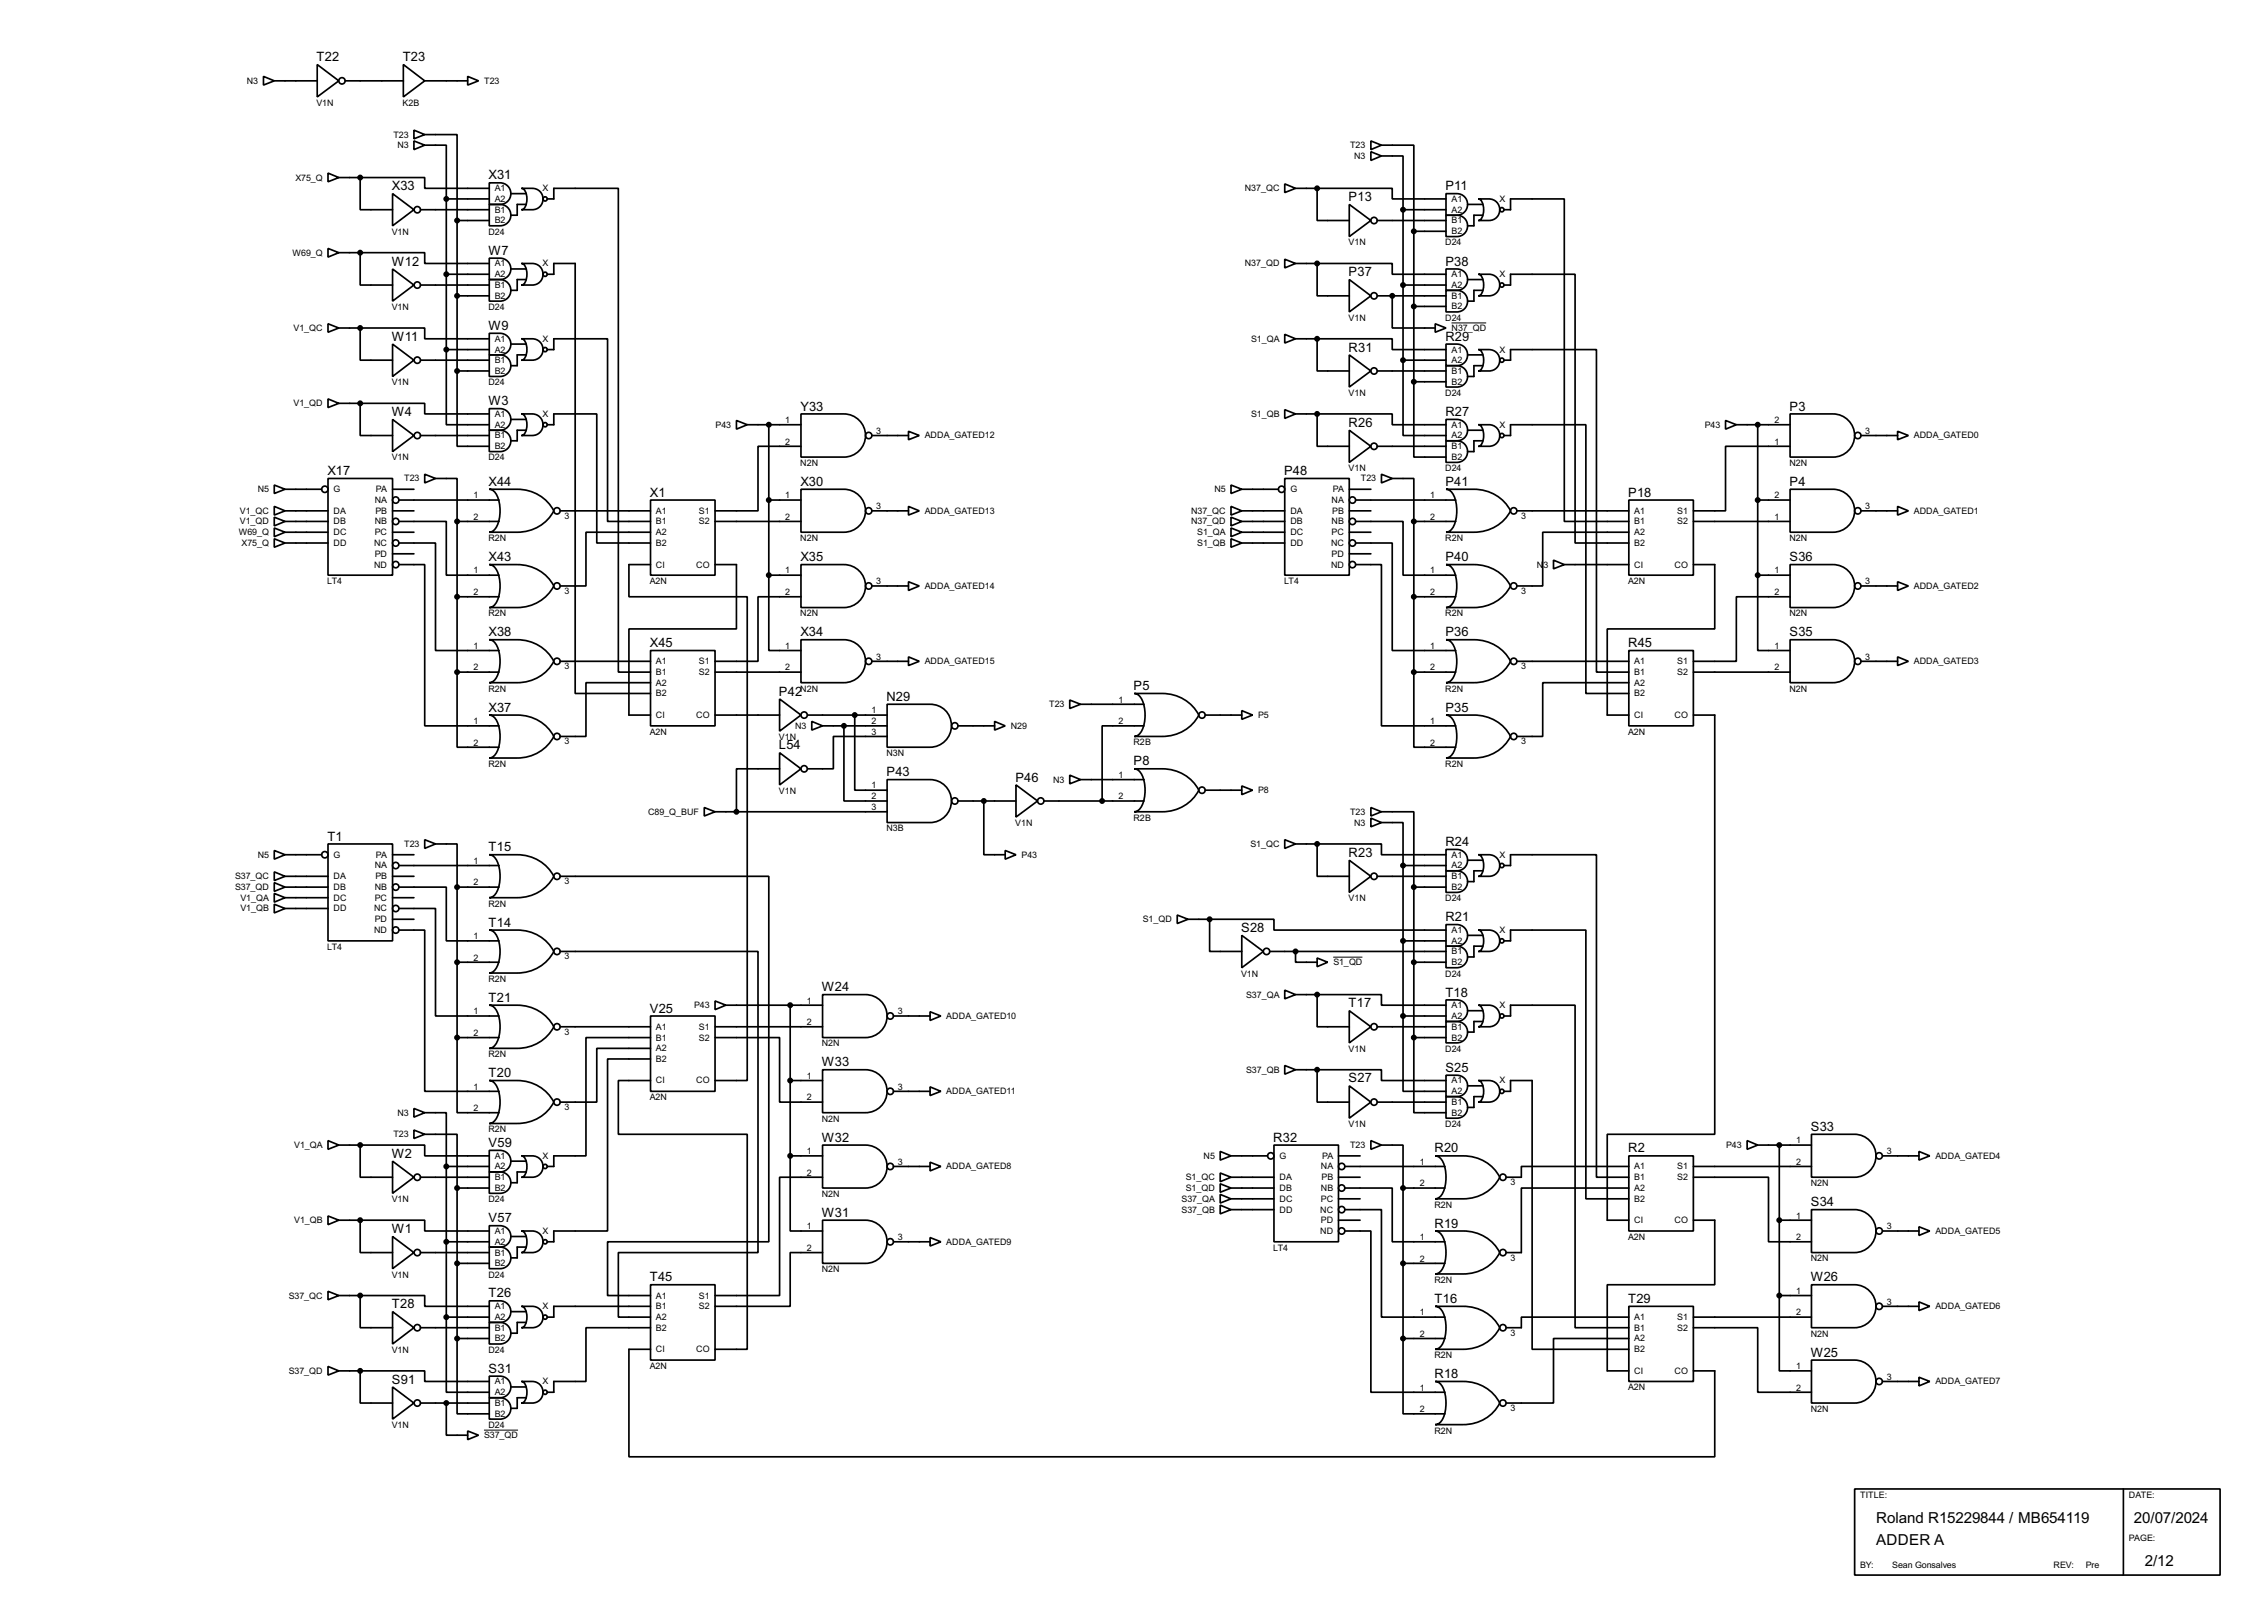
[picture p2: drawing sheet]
<svg xmlns="http://www.w3.org/2000/svg" width="536mm" height="383mm" viewBox="0 0 536 383" stroke-linecap="round" stroke-linejoin="round" font-family="sans-serif">
<defs><g id="words">
<g font-size="4">
<text x="443.3" y="360">Roland R15229844 / MB654119</text>
<text x="504.2" y="360">20/07/2024</text>
<text x="443.3" y="365.1">ADDER A</text>
<text x="506.8" y="370.1">2/12</text>
</g>
<g font-size="3.4">
<text x="74.8" y="14.5">T22</text>
<text x="95.2" y="14.5">T23</text>
<text x="92.6" y="45">X33</text>
<text x="115.5" y="42.4">X31</text>
<text x="318.7" y="47.5">P13</text>
<text x="341.5" y="45">P11</text>
<text x="92.6" y="62.8">W12</text>
<text x="115.5" y="60.2">W7</text>
<text x="318.7" y="65.3">P37</text>
<text x="341.5" y="62.8">P38</text>
<text x="115.5" y="78">W9</text>
<text x="92.6" y="80.5">W11</text>
<text x="318.7" y="83.1">R31</text>
<text x="341.5" y="80.5">R29</text>
<text x="115.5" y="95.8">W3</text>
<text x="92.6" y="98.3">W4</text>
<text x="189.1" y="97">Y33</text>
<text x="318.7" y="100.9">R26</text>
<text x="341.5" y="98.3">R27</text>
<text x="422.8" y="97">P3</text>
<text x="77.4" y="112.2">X17</text>
<text x="303.4" y="112.2">P48</text>
<text x="115.5" y="114.8">X44</text>
<text x="153.6" y="117.4">X1</text>
<text x="189.1" y="114.8">X30</text>
<text x="341.5" y="114.8">P41</text>
<text x="384.7" y="117.4">P18</text>
<text x="422.8" y="114.8">P4</text>
<text x="115.5" y="132.6">X43</text>
<text x="189.1" y="132.6">X35</text>
<text x="341.5" y="132.6">P40</text>
<text x="422.8" y="132.6">S36</text>
<text x="115.5" y="150.3">X38</text>
<text x="153.6" y="152.9">X45</text>
<text x="189.1" y="150.3">X34</text>
<text x="341.5" y="150.3">P36</text>
<text x="384.7" y="152.9">R45</text>
<text x="422.8" y="150.3">S35</text>
<text x="184.1" y="164.4">P42</text>
<text x="209.5" y="165.6">N29</text>
<text x="267.9" y="163">P5</text>
<text x="115.5" y="168.2">X37</text>
<text x="341.5" y="168.2">P35</text>
<text x="184.1" y="177.1">L54</text>
<text x="209.5" y="183.4">P43</text>
<text x="239.9" y="184.7">P46</text>
<text x="267.9" y="180.9">P8</text>
<text x="77.4" y="198.6">T1</text>
<text x="115.5" y="201.2">T15</text>
<text x="318.7" y="202.5">R23</text>
<text x="341.5" y="199.9">R24</text>
<text x="115.5" y="219">T14</text>
<text x="293.3" y="220.2">S28</text>
<text x="341.5" y="217.7">R21</text>
<text x="115.5" y="236.7">T21</text>
<text x="153.6" y="239.3">V25</text>
<text x="194.2" y="234.2">W24</text>
<text x="318.7" y="238">T17</text>
<text x="341.5" y="235.5">T18</text>
<text x="194.2" y="252">W33</text>
<text x="115.5" y="254.5">T20</text>
<text x="318.7" y="255.8">S27</text>
<text x="341.5" y="253.3">S25</text>
<text x="194.2" y="269.8">W32</text>
<text x="300.9" y="269.8">R32</text>
<text x="427.9" y="267.2">S33</text>
<text x="92.6" y="273.6">W2</text>
<text x="115.5" y="271">V59</text>
<text x="339" y="272.3">R20</text>
<text x="384.7" y="272.3">R2</text>
<text x="194.2" y="287.5">W31</text>
<text x="427.9" y="285">S34</text>
<text x="92.6" y="291.4">W1</text>
<text x="115.5" y="288.8">V57</text>
<text x="339" y="290.1">R19</text>
<text x="153.6" y="302.8">T45</text>
<text x="427.9" y="302.8">W26</text>
<text x="92.6" y="309.1">T28</text>
<text x="115.5" y="306.6">T26</text>
<text x="339" y="307.9">T16</text>
<text x="384.7" y="307.9">T29</text>
<text x="427.9" y="320.6">W25</text>
<text x="92.6" y="326.9">S91</text>
<text x="115.5" y="324.4">S31</text>
<text x="339" y="325.6">R18</text>
</g>
<g font-size="2.4">
<text x="58.3" y="19.8">N3</text>
<text x="114.4" y="19.8">T23</text>
<text x="74.8" y="25">V1N</text>
<text x="95.1" y="25">K2B</text>
<text x="92.9" y="32.5">T23</text>
<text x="93.9" y="35">N3</text>
<text x="319" y="35">T23</text>
<text x="319.9" y="37.5">N3</text>
<text x="69.8" y="42.7">X75_Q</text>
<text x="116.9" y="45.2">A1</text>
<text x="116.9" y="47.7">A2</text>
<text x="128.2" y="45.2">X</text>
<text x="294.1" y="45.2">N37_QC</text>
<text x="343" y="47.7">A1</text>
<text x="354.3" y="47.7">X</text>
<text x="116.9" y="50.2">B1</text>
<text x="116.9" y="52.8">B2</text>
<text x="343" y="52.8">B1</text>
<text x="343" y="50.2">A2</text>
<text x="92.6" y="55.4">V1N</text>
<text x="115.4" y="55.4">D24</text>
<text x="318.6" y="58">V1N</text>
<text x="341.5" y="58">D24</text>
<text x="343" y="55.4">B2</text>
<text x="69.1" y="60.4">W69_Q</text>
<text x="116.9" y="62.9">A1</text>
<text x="116.9" y="65.5">A2</text>
<text x="128.2" y="62.9">X</text>
<text x="294.1" y="62.9">N37_QD</text>
<text x="343" y="65.5">A1</text>
<text x="354.3" y="65.5">X</text>
<text x="116.9" y="68.1">B1</text>
<text x="116.9" y="70.6">B2</text>
<text x="343" y="70.6">B1</text>
<text x="343" y="68.1">A2</text>
<text x="92.6" y="73.3">V1N</text>
<text x="115.4" y="73.3">D24</text>
<text x="318.6" y="75.8">V1N</text>
<text x="341.5" y="75.8">D24</text>
<text x="343" y="73.1">B2</text>
<text x="69.4" y="78.2">V1_QC</text>
<text x="116.9" y="80.8">A1</text>
<text x="116.9" y="83.3">A2</text>
<text x="128.2" y="80.8">X</text>
<text x="295.6" y="80.8">S1_QA</text>
<text x="343" y="83.3">A1</text>
<text x="343" y="78.2">N37_QD</text>
<text x="354.3" y="83.3">X</text>
<text x="116.9" y="85.8">B1</text>
<text x="116.9" y="88.4">B2</text>
<text x="343" y="88.4">B1</text>
<text x="343" y="85.8">A2</text>
<text x="69.4" y="96">V1_QD</text>
<text x="92.6" y="91">V1N</text>
<text x="115.4" y="91">D24</text>
<text x="318.6" y="93.6">V1N</text>
<text x="341.5" y="93.6">D24</text>
<text x="343" y="90.9">B2</text>
<text x="116.9" y="98.5">A1</text>
<text x="116.9" y="101">A2</text>
<text x="128.2" y="98.5">X</text>
<text x="169.1" y="101">P43</text>
<text x="185.6" y="100">1</text>
<text x="295.6" y="98.5">S1_QB</text>
<text x="343" y="101">A1</text>
<text x="354.3" y="101">X</text>
<text x="402.8" y="101">P43</text>
<text x="419.3" y="100">2</text>
<text x="116.9" y="103.6">B1</text>
<text x="116.9" y="106.2">B2</text>
<text x="185.6" y="105.1">2</text>
<text x="207.1" y="102.5">3</text>
<text x="218.5" y="103.6">ADDA_GATED12</text>
<text x="343" y="106.2">B1</text>
<text x="343" y="103.6">A2</text>
<text x="419.3" y="105.1">1</text>
<text x="440.7" y="102.5">3</text>
<text x="452.2" y="103.6">ADDA_GATED0</text>
<text x="92.6" y="108.8">V1N</text>
<text x="95.5" y="113.7">T23</text>
<text x="115.4" y="108.8">D24</text>
<text x="189.1" y="110.1">N2N</text>
<text x="318.6" y="111.4">V1N</text>
<text x="321.5" y="113.7">T23</text>
<text x="341.5" y="111.4">D24</text>
<text x="343" y="108.7">B2</text>
<text x="422.8" y="110.1">N2N</text>
<text x="60.9" y="116.3">N5</text>
<text x="78.8" y="116.3">G</text>
<text x="88.5" y="118.9">NA</text>
<text x="88.8" y="116.3">PA</text>
<text x="111.9" y="117.8">1</text>
<text x="185.6" y="117.8">1</text>
<text x="286.9" y="116.3">N5</text>
<text x="304.9" y="116.3">G</text>
<text x="314.6" y="118.9">NA</text>
<text x="314.9" y="116.3">PA</text>
<text x="338" y="117.8">1</text>
<text x="419.3" y="117.8">2</text>
<text x="56.7" y="121.4">V1_QC</text>
<text x="56.7" y="123.9">V1_QD</text>
<text x="78.8" y="121.4">DA</text>
<text x="78.8" y="123.9">DB</text>
<text x="88.5" y="123.9">NB</text>
<text x="88.7" y="121.4">PB</text>
<text x="111.9" y="122.8">2</text>
<text x="133.4" y="122.6">3</text>
<text x="155" y="121.4">A1</text>
<text x="155" y="123.9">B1</text>
<text x="165.1" y="123.9">S2</text>
<text x="165.1" y="121.4">S1</text>
<text x="185.6" y="122.8">2</text>
<text x="207.1" y="120.3">3</text>
<text x="218.5" y="121.4">ADDA_GATED13</text>
<text x="281.4" y="121.4">N37_QC</text>
<text x="281.4" y="123.9">N37_QD</text>
<text x="304.9" y="121.4">DA</text>
<text x="304.9" y="123.9">DB</text>
<text x="314.6" y="123.9">NB</text>
<text x="314.8" y="121.4">PB</text>
<text x="338" y="122.8">2</text>
<text x="359.5" y="122.6">3</text>
<text x="386.1" y="121.4">A1</text>
<text x="386.1" y="123.9">B1</text>
<text x="396.3" y="123.9">S2</text>
<text x="396.3" y="121.4">S1</text>
<text x="419.3" y="122.8">1</text>
<text x="440.7" y="120.3">3</text>
<text x="452.2" y="121.4">ADDA_GATED1</text>
<text x="56.4" y="126.4">W69_Q</text>
<text x="57.1" y="129">X75_Q</text>
<text x="78.8" y="126.4">DC</text>
<text x="78.8" y="129">DD</text>
<text x="88.4" y="129">NC</text>
<text x="88.5" y="126.4">PC</text>
<text x="88.5" y="131.6">PD</text>
<text x="115.4" y="127.8">R2N</text>
<text x="155" y="126.4">A2</text>
<text x="155" y="129">B2</text>
<text x="189.1" y="127.8">N2N</text>
<text x="282.9" y="126.4">S1_QA</text>
<text x="282.9" y="129">S1_QB</text>
<text x="304.9" y="126.4">DC</text>
<text x="304.9" y="129">DD</text>
<text x="314.5" y="129">NC</text>
<text x="314.6" y="126.4">PC</text>
<text x="314.6" y="131.6">PD</text>
<text x="341.5" y="127.8">R2N</text>
<text x="386.1" y="126.4">A2</text>
<text x="386.1" y="129">B2</text>
<text x="422.8" y="127.8">N2N</text>
<text x="88.4" y="134.1">ND</text>
<text x="111.9" y="135.5">1</text>
<text x="155" y="134.1">CI</text>
<text x="164.5" y="134.1">CO</text>
<text x="185.6" y="135.5">1</text>
<text x="314.5" y="134.1">ND</text>
<text x="338" y="135.5">1</text>
<text x="363.1" y="134.1">N</text>
<text x="364.7" y="134.1">3</text>
<text x="386.1" y="134.1">CI</text>
<text x="395.6" y="134.1">CO</text>
<text x="419.3" y="135.5">1</text>
<text x="77.3" y="138">LT4</text>
<text x="111.9" y="140.6">2</text>
<text x="133.4" y="140.4">3</text>
<text x="153.5" y="138">A2N</text>
<text x="185.6" y="140.6">2</text>
<text x="207.1" y="138.1">3</text>
<text x="218.5" y="139.2">ADDA_GATED14</text>
<text x="303.4" y="138">LT4</text>
<text x="338" y="140.6">2</text>
<text x="359.5" y="140.4">3</text>
<text x="384.7" y="138">A2N</text>
<text x="419.3" y="140.6">2</text>
<text x="440.7" y="138.1">3</text>
<text x="452.2" y="139.2">ADDA_GATED2</text>
<text x="115.4" y="145.7">R2N</text>
<text x="189.1" y="145.7">N2N</text>
<text x="341.5" y="145.7">R2N</text>
<text x="422.8" y="145.7">N2N</text>
<text x="111.9" y="153.3">1</text>
<text x="185.6" y="153.3">1</text>
<text x="207.1" y="155.9">3</text>
<text x="338" y="153.3">1</text>
<text x="419.3" y="153.3">1</text>
<text x="440.7" y="155.9">3</text>
<text x="111.9" y="158.4">2</text>
<text x="133.4" y="158.1">3</text>
<text x="155" y="157">A1</text>
<text x="155" y="159.5">B1</text>
<text x="165.1" y="159.5">S2</text>
<text x="165.1" y="157">S1</text>
<text x="185.6" y="158.4">2</text>
<text x="218.5" y="157">ADDA_GATED15</text>
<text x="338" y="158.4">2</text>
<text x="359.5" y="158.1">3</text>
<text x="386.1" y="157">A1</text>
<text x="386.1" y="159.5">B1</text>
<text x="396.3" y="159.5">S2</text>
<text x="396.3" y="157">S1</text>
<text x="419.3" y="158.4">2</text>
<text x="452.2" y="157">ADDA_GATED3</text>
<text x="115.4" y="163.4">R2N</text>
<text x="155" y="162">A2</text>
<text x="155" y="164.6">B2</text>
<text x="189.1" y="163.4">N2N</text>
<text x="247.9" y="167.1">T23</text>
<text x="264.3" y="166">1</text>
<text x="341.5" y="163.4">R2N</text>
<text x="386.1" y="162">A2</text>
<text x="386.1" y="164.6">B2</text>
<text x="422.8" y="163.4">N2N</text>
<text x="111.9" y="171.1">1</text>
<text x="153.5" y="173.6">A2N</text>
<text x="155" y="169.7">CI</text>
<text x="164.5" y="169.7">CO</text>
<text x="187.9" y="172.2">N3</text>
<text x="205.9" y="168.6">1</text>
<text x="205.9" y="171.1">2</text>
<text x="205.9" y="173.6">3</text>
<text x="238.8" y="172.2">N29</text>
<text x="264.3" y="171.1">2</text>
<text x="297.2" y="169.7">P5</text>
<text x="338" y="171.1">1</text>
<text x="384.7" y="173.6">A2N</text>
<text x="386.1" y="169.7">CI</text>
<text x="395.6" y="169.7">CO</text>
<text x="111.9" y="176.2">2</text>
<text x="133.4" y="175.9">3</text>
<text x="184" y="174.9">V1N</text>
<text x="209.4" y="178.7">N3N</text>
<text x="267.8" y="176.1">R2B</text>
<text x="338" y="176.2">2</text>
<text x="359.5" y="175.9">3</text>
<text x="115.4" y="181.2">R2N</text>
<text x="248.8" y="184.9">N3</text>
<text x="264.3" y="183.8">1</text>
<text x="341.5" y="181.2">R2N</text>
<text x="184" y="187.6">V1N</text>
<text x="205.9" y="186.3">1</text>
<text x="205.9" y="188.9">2</text>
<text x="205.9" y="191.4">3</text>
<text x="264.3" y="188.9">2</text>
<text x="297.2" y="187.4">P8</text>
<text x="153.1" y="192.5">C89_Q_BUF</text>
<text x="209.4" y="196.5">N3B</text>
<text x="239.9" y="195.2">V1N</text>
<text x="267.8" y="193.9">R2B</text>
<text x="319" y="192.5">T23</text>
<text x="319.9" y="195.1">N3</text>
<text x="60.9" y="202.7">N5</text>
<text x="78.8" y="202.7">G</text>
<text x="88.8" y="202.7">PA</text>
<text x="95.5" y="200.1">T23</text>
<text x="241.4" y="202.7">P43</text>
<text x="295.4" y="200.1">S1_QC</text>
<text x="343" y="202.7">A1</text>
<text x="354.3" y="202.7">X</text>
<text x="55.5" y="207.8">S37_QC</text>
<text x="78.8" y="207.8">DA</text>
<text x="88.5" y="205.2">NA</text>
<text x="88.7" y="207.8">PB</text>
<text x="111.9" y="204.1">1</text>
<text x="111.9" y="209.2">2</text>
<text x="133.4" y="209">3</text>
<text x="343" y="207.8">B1</text>
<text x="343" y="205.2">A2</text>
<text x="55.5" y="210.3">S37_QD</text>
<text x="56.8" y="212.8">V1_QA</text>
<text x="56.8" y="215.4">V1_QB</text>
<text x="78.8" y="210.3">DB</text>
<text x="78.8" y="212.8">DC</text>
<text x="78.8" y="215.4">DD</text>
<text x="88.4" y="215.4">NC</text>
<text x="88.5" y="212.8">PC</text>
<text x="88.5" y="210.3">NB</text>
<text x="115.4" y="214.2">R2N</text>
<text x="318.6" y="213">V1N</text>
<text x="341.5" y="213">D24</text>
<text x="343" y="210.3">B2</text>
<text x="88.4" y="220.5">ND</text>
<text x="88.5" y="217.9">PD</text>
<text x="111.9" y="221.9">1</text>
<text x="270" y="217.9">S1_QD</text>
<text x="343" y="220.5">A1</text>
<text x="354.3" y="220.5">X</text>
<text x="77.3" y="224.4">LT4</text>
<text x="111.9" y="227">2</text>
<text x="133.4" y="226.7">3</text>
<text x="343" y="225.5">B1</text>
<text x="343" y="223">A2</text>
<text x="115.4" y="232">R2N</text>
<text x="293.2" y="230.8">V1N</text>
<text x="315" y="228.1">S1_QD</text>
<text x="341.5" y="230.8">D24</text>
<text x="343" y="228.1">B2</text>
<text x="111.9" y="239.7">1</text>
<text x="164" y="238.2">P43</text>
<text x="190.7" y="237.1">1</text>
<text x="212.1" y="239.7">3</text>
<text x="294.4" y="235.7">S37_QA</text>
<text x="343" y="238.2">A1</text>
<text x="354.3" y="238.2">X</text>
<text x="111.9" y="244.8">2</text>
<text x="133.4" y="244.5">3</text>
<text x="155" y="243.3">A1</text>
<text x="155" y="245.9">B1</text>
<text x="165.1" y="245.9">S2</text>
<text x="165.1" y="243.3">S1</text>
<text x="190.7" y="242.2">2</text>
<text x="223.6" y="240.8">ADDA_GATED10</text>
<text x="343" y="243.3">B1</text>
<text x="343" y="245.9">B2</text>
<text x="343" y="240.8">A2</text>
<text x="115.4" y="249.8">R2N</text>
<text x="155" y="248.4">A2</text>
<text x="155" y="250.9">B2</text>
<text x="194.2" y="247.3">N2N</text>
<text x="318.6" y="248.5">V1N</text>
<text x="341.5" y="248.5">D24</text>
<text x="111.9" y="257.5">1</text>
<text x="155" y="256">CI</text>
<text x="164.5" y="256">CO</text>
<text x="190.7" y="254.9">1</text>
<text x="212.1" y="257.5">3</text>
<text x="294.4" y="253.5">S37_QB</text>
<text x="343" y="256">A1</text>
<text x="354.3" y="256">X</text>
<text x="93.9" y="263.6">N3</text>
<text x="111.9" y="262.5">2</text>
<text x="133.4" y="262.3">3</text>
<text x="153.5" y="260">A2N</text>
<text x="190.7" y="260">2</text>
<text x="223.6" y="258.6">ADDA_GATED11</text>
<text x="343" y="261.1">B1</text>
<text x="343" y="263.6">B2</text>
<text x="343" y="258.6">A2</text>
<text x="92.9" y="268.7">T23</text>
<text x="115.4" y="267.6">R2N</text>
<text x="194.2" y="265">N2N</text>
<text x="318.6" y="266.3">V1N</text>
<text x="341.5" y="266.3">D24</text>
<text x="69.5" y="271.3">V1_QA</text>
<text x="116.9" y="273.8">A1</text>
<text x="128.2" y="273.8">X</text>
<text x="190.7" y="272.7">1</text>
<text x="212.1" y="275.2">3</text>
<text x="284.4" y="273.8">N5</text>
<text x="302.3" y="273.8">G</text>
<text x="312.4" y="273.8">PA</text>
<text x="319" y="271.3">T23</text>
<text x="335.5" y="275.2">1</text>
<text x="407.8" y="271.3">P43</text>
<text x="424.4" y="270.2">1</text>
<text x="424.4" y="275.2">2</text>
<text x="445.8" y="272.7">3</text>
<text x="457.3" y="273.8">ADDA_GATED4</text>
<text x="116.9" y="278.9">B1</text>
<text x="116.9" y="281.4">B2</text>
<text x="116.9" y="276.3">A2</text>
<text x="190.7" y="277.8">2</text>
<text x="223.6" y="276.3">ADDA_GATED8</text>
<text x="280.2" y="278.9">S1_QC</text>
<text x="280.2" y="281.4">S1_QD</text>
<text x="302.3" y="278.9">DA</text>
<text x="302.3" y="281.4">DB</text>
<text x="312.1" y="276.3">NA</text>
<text x="312.1" y="281.4">NB</text>
<text x="312.2" y="278.9">PB</text>
<text x="335.5" y="280.3">2</text>
<text x="356.9" y="280.1">3</text>
<text x="386.1" y="276.3">A1</text>
<text x="386.1" y="281.4">A2</text>
<text x="386.1" y="278.9">B1</text>
<text x="396.3" y="278.9">S2</text>
<text x="396.3" y="276.3">S1</text>
<text x="427.8" y="280.3">N2N</text>
<text x="92.6" y="284.1">V1N</text>
<text x="115.4" y="284.1">D24</text>
<text x="194.2" y="282.8">N2N</text>
<text x="279.2" y="284">S37_QA</text>
<text x="279.2" y="286.5">S37_QB</text>
<text x="302.3" y="284">DC</text>
<text x="302.3" y="286.5">DD</text>
<text x="311.9" y="286.5">NC</text>
<text x="312.1" y="284">PC</text>
<text x="338.9" y="285.4">R2N</text>
<text x="386.1" y="284">B2</text>
<text x="424.4" y="287.9">1</text>
<text x="69.5" y="289">V1_QB</text>
<text x="116.9" y="291.6">A1</text>
<text x="128.2" y="291.6">X</text>
<text x="190.7" y="290.5">1</text>
<text x="212.1" y="293">3</text>
<text x="311.9" y="291.6">ND</text>
<text x="312.1" y="289">PD</text>
<text x="335.5" y="293">1</text>
<text x="384.7" y="293">A2N</text>
<text x="386.1" y="289">CI</text>
<text x="395.6" y="289">CO</text>
<text x="424.4" y="293">2</text>
<text x="445.8" y="290.5">3</text>
<text x="457.3" y="291.6">ADDA_GATED5</text>
<text x="116.9" y="296.7">B1</text>
<text x="116.9" y="299.2">B2</text>
<text x="116.9" y="294.1">A2</text>
<text x="190.7" y="295.6">2</text>
<text x="223.6" y="294.1">ADDA_GATED9</text>
<text x="300.8" y="295.5">LT4</text>
<text x="335.5" y="298.1">2</text>
<text x="356.9" y="297.9">3</text>
<text x="427.8" y="298.1">N2N</text>
<text x="92.6" y="301.9">V1N</text>
<text x="115.4" y="301.9">D24</text>
<text x="194.2" y="300.6">N2N</text>
<text x="338.9" y="303.1">R2N</text>
<text x="424.4" y="305.7">1</text>
<text x="68.2" y="306.8">S37_QC</text>
<text x="116.9" y="309.4">A1</text>
<text x="116.9" y="311.9">A2</text>
<text x="128.2" y="309.4">X</text>
<text x="155" y="306.8">A1</text>
<text x="155" y="311.9">A2</text>
<text x="155" y="309.4">B1</text>
<text x="165.1" y="309.4">S2</text>
<text x="165.1" y="306.8">S1</text>
<text x="335.5" y="310.8">1</text>
<text x="386.1" y="311.9">A1</text>
<text x="396.3" y="311.9">S1</text>
<text x="424.4" y="310.8">2</text>
<text x="445.8" y="308.3">3</text>
<text x="457.3" y="309.4">ADDA_GATED6</text>
<text x="116.9" y="314.4">B1</text>
<text x="116.9" y="317">B2</text>
<text x="155" y="314.4">B2</text>
<text x="335.5" y="315.9">2</text>
<text x="356.9" y="315.6">3</text>
<text x="386.1" y="317">A2</text>
<text x="386.1" y="314.4">B1</text>
<text x="396.3" y="314.4">S2</text>
<text x="427.8" y="315.8">N2N</text>
<text x="92.6" y="319.7">V1N</text>
<text x="115.4" y="319.7">D24</text>
<text x="153.5" y="323.5">A2N</text>
<text x="155" y="319.5">CI</text>
<text x="164.5" y="319.5">CO</text>
<text x="338.9" y="320.9">R2N</text>
<text x="386.1" y="319.5">B2</text>
<text x="424.4" y="323.5">1</text>
<text x="68.2" y="324.6">S37_QD</text>
<text x="116.9" y="327.1">A1</text>
<text x="116.9" y="329.7">A2</text>
<text x="128.2" y="327.1">X</text>
<text x="335.5" y="328.6">1</text>
<text x="384.7" y="328.5">A2N</text>
<text x="386.1" y="324.6">CI</text>
<text x="395.6" y="324.6">CO</text>
<text x="424.4" y="328.6">2</text>
<text x="445.8" y="326">3</text>
<text x="457.3" y="327.1">ADDA_GATED7</text>
<text x="116.9" y="332.2">B1</text>
<text x="116.9" y="334.8">B2</text>
<text x="335.5" y="333.7">2</text>
<text x="356.9" y="333.4">3</text>
<text x="427.8" y="333.6">N2N</text>
<text x="92.6" y="337.4">V1N</text>
<text x="114.4" y="339.8">S37_QD</text>
<text x="115.4" y="337.4">D24</text>
<text x="338.9" y="338.7">R2N</text>
<text x="439.5" y="354">TITLE:</text>
<text x="503" y="354">DATE:</text>
<text x="503" y="364.1">PAGE:</text>
<text x="439.5" y="370.4">BY:</text>
<text x="447.1" y="370.4">Sean Gonsalves</text>
<text x="485.2" y="370.4">REV:</text>
<text x="492.8" y="370.4">Pre</text>
</g>
</g></defs>
<g fill="none" stroke="#000" stroke-width=".4">
<path d="M62.3 18.1l2.5 1-2.5 1zM64.8 19.1h10.2M75 15.3l5.1 3.8-5.1 3.8zM81.6 19.1h13.7M95.3 15.3l5.1 3.8-5.1 3.8zM100.4 19.1h10.1M110.5 18.1l2.6 1-2.6 1zM97.8 33.3l2.6 1-2.6 1.1zM97.8 30.8l2.6 1-2.6 1zM100.4 34.3h5.1v12.7M100.4 31.8h7.6v20.3M323.9 35.9l2.5 1-2.5 1z"/>
<path d="M323.9 33.3l2.5 1-2.5 1.1zM326.4 36.9h5.1v12.7M326.4 34.3h7.7v20.4M77.5 40.9l2.6 1.1-2.6 1zM77.5 58.7l2.6 1-2.6 1.1zM80.1 42h5M80.1 59.7h5M85.1 42v7.6h7.7M85.1 42h15.3v2.5h15.2M85.1 59.7v7.7h7.7M85.1 59.7h15.3v2.6h15.2M92.8 45.8l5 3.8-5 3.8z"/>
<path d="M99.4 49.6h16.2M105.5 47h10.1M105.5 47v35.6M108 52.1h7.6M108 52.1v35.6M115.6 43.2a5.1 5.1 0 0 1 4.1 .5 2.55 2.55 0 0 1 .9 2.9 2.55 2.55 0 0 1-2.4 1.7h-2.6zM115.6 48.3a5.1 5.1 0 0 1 4.1 .5 2.52 2.52 0 0 1 .9 2.9 2.52 2.52 0 0 1-2.4 1.7h-2.6zM120.7 45.8h3.6M123.2 44.5a5.2 5.2 0 0 1 4.2 .5 2.54 2.54 0 0 1 .8 2.9 2.54 2.54 0 0 1-2.4 1.7h-2.6a2.21 2.21 0 0 0 1.3-2.6 2.18 2.18 0 0 0-1.3-2.5zM124.3 48.3h-2.1v2.6h-1.5M129.3 47h1.6v-2.5h15.2v114.3h7.6M303.6 43.5l2.5 1-2.5 1z"/>
<path d="M306.1 44.5h5.1M311.2 44.5v7.6h7.6M311.2 44.5h17.8v2.5h12.7M318.8 48.3l5.1 3.8-5.1 3.8zM325.4 52.1h16.3M331.5 49.6v35.5M331.5 49.6h10.2M334.1 54.7v35.5M334.1 54.7h7.6M341.7 45.8a5.1 5.1 0 0 1 4.1 .5 2.57 2.57 0 0 1 .8 2.8 2.57 2.57 0 0 1-2.4 1.8h-2.5zM341.7 50.9a5.2 5.2 0 0 1 4.1 .5 2.54 2.54 0 0 1 .8 2.8 2.54 2.54 0 0 1-2.4 1.7h-2.5zM346.8 48.3h3.5"/>
<path d="M349.3 47a5 5 0 0 1 4.1 .6 2.55 2.55 0 0 1 .8 2.8 2.55 2.55 0 0 1-2.4 1.7h-2.5a2.24 2.24 0 0 0 1.3-2.5 2.29 2.29 0 0 0-1.3-2.6zM350.3 50.9h-2v2.5h-1.5M355.4 49.6h1.5v-2.6h12.7v76.2h15.3M77.5 76.5l2.6 1-2.6 1zM80.1 77.5h5M85.1 77.5v7.6h7.7M85.1 77.5h15.3v2.6h15.2M92.8 63.6l5 3.8-5 3.8zM99.4 67.4h16.2M105.5 64.8h10.1M108 69.9h7.6M115.6 78.8a5 5 0 0 1 4.1 .5 2.55 2.55 0 0 1 .9 2.8 2.55 2.55 0 0 1-2.4 1.8h-2.6z"/>
<path d="M115.6 61a5.1 5.1 0 0 1 4.1 .5 2.52 2.52 0 0 1 .9 2.9 2.52 2.52 0 0 1-2.4 1.7h-2.6zM115.6 66.1a5 5 0 0 1 4.1 .5 2.55 2.55 0 0 1 .9 2.8 2.55 2.55 0 0 1-2.4 1.8h-2.6zM120.7 63.6h3.6M123.2 62.3a5.1 5.1 0 0 1 4.2 .5 2.56 2.56 0 0 1 .8 2.8 2.56 2.56 0 0 1-2.4 1.8h-2.6a2.21 2.21 0 0 0 1.3-2.6 2.21 2.21 0 0 0-1.3-2.5zM124.3 66.1h-2.1v2.5h-1.5M129.3 64.8h1.6v-2.5h5v101.6h17.8M303.6 79l2.5 1.1-2.5 1zM303.6 61.3l2.5 1-2.5 1zM306.1 62.3h5.1M311.2 62.3v7.6h7.6M311.2 62.3h17.8v2.5h12.7M318.8 66.1l5.1 3.8-5.1 3.8z"/>
<path d="M325.4 69.9h16.3M329 69.9v7.6h10.1M331.5 67.4h10.2M334.1 72.4h7.6M339.1 76.5l2.6 1-2.6 1zM341.7 63.6a5.2 5.2 0 0 1 4.1 .5 2.54 2.54 0 0 1 .8 2.8 2.54 2.54 0 0 1-2.4 1.7h-2.5zM341.7 68.6a5.1 5.1 0 0 1 4.1 .5 2.56 2.56 0 0 1 .8 2.9 2.56 2.56 0 0 1-2.4 1.7h-2.5zM346.8 66.1h3.5M349.3 64.8a5.1 5.1 0 0 1 4.1 .5 2.57 2.57 0 0 1 .8 2.9 2.57 2.57 0 0 1-2.4 1.7h-2.5a2.29 2.29 0 0 0 1.3-2.5 2.24 2.24 0 0 0-1.3-2.6zM350.3 68.6h-2v2.6h-1.5M355.4 67.4h1.5v-2.6h15.3v63.5h12.7M77.5 94.3l2.6 1-2.6 1z"/>
<path d="M80.1 95.3h5M85.1 95.3v7.6h7.7M85.1 95.3h15.3v2.5h15.2M92.8 81.3l5 3.8-5 3.9zM92.8 99.1l5 3.8-5 3.8zM99.4 85.1h16.2M105.5 82.6v17.8h10.1M105.5 82.6h10.1M108 87.7v17.8h7.6M108 87.7h7.6M115.6 83.9a5.1 5.1 0 0 1 4.1 .5 2.56 2.56 0 0 1 .9 2.8 2.56 2.56 0 0 1-2.4 1.8h-2.6zM115.6 96.6a5.1 5.1 0 0 1 4.1 .5 2.56 2.56 0 0 1 .9 2.8 2.56 2.56 0 0 1-2.4 1.8h-2.6z"/>
<path d="M120.7 81.3h3.6M120.7 99.1h3.6M123.2 80.1a5.1 5.1 0 0 1 4.2 .5 2.53 2.53 0 0 1 .8 2.8 2.53 2.53 0 0 1-2.4 1.7h-2.6a2.18 2.18 0 0 0 1.3-2.5 2.21 2.21 0 0 0-1.3-2.5zM123.2 97.8a5 5 0 0 1 4.2 .6 2.55 2.55 0 0 1 .8 2.8 2.55 2.55 0 0 1-2.4 1.7h-2.6a2.21 2.21 0 0 0 1.3-2.5 2.25 2.25 0 0 0-1.3-2.6zM124.3 83.9h-2.1v2.5h-1.5M129.3 82.6h1.6v-2.5h12.7v43.1h10.1M174 99.4l2.6 1-2.6 1zM189.3 97.8h10.1a5.1 5.1 0 0 1 5.1 5.1 5.1 5.1 0 0 1-5.1 5.1h-10.1zM303.6 96.8l2.5 1-2.5 1.1zM306.1 80.1h5.1M306.1 97.8h5.1M311.2 80.1v7.6h7.6"/>
<path d="M311.2 80.1h17.8v2.5h12.7M311.2 97.8v7.7h7.6M311.2 97.8h17.8v2.6h12.7M318.8 83.9l5.1 3.8-5.1 3.8zM325.4 87.7h16.3M331.5 85.1v17.8h10.2M331.5 85.1h10.2M334.1 90.2v17.8h7.6M334.1 90.2h7.6M341.7 81.3a5.1 5.1 0 0 1 4.1 .5 2.56 2.56 0 0 1 .8 2.9 2.56 2.56 0 0 1-2.4 1.7h-2.5zM341.7 86.4a5.1 5.1 0 0 1 4.1 .5 2.53 2.53 0 0 1 .8 2.9 2.53 2.53 0 0 1-2.4 1.7h-2.5zM341.7 99.1a5.1 5.1 0 0 1 4.1 .5 2.53 2.53 0 0 1 .8 2.9 2.53 2.53 0 0 1-2.4 1.7h-2.5z"/>
<path d="M346.8 83.9h3.5M349.3 82.6a5.1 5.1 0 0 1 4.1 .5 2.54 2.54 0 0 1 .8 2.9 2.54 2.54 0 0 1-2.4 1.7h-2.5a2.24 2.24 0 0 0 1.3-2.6 2.21 2.21 0 0 0-1.3-2.5zM350.3 86.4h-2v2.6h-1.5M355.4 85.1h1.5v-2.5h20.3v76.2h7.7M407.7 99.4l2.6 1-2.6 1zM423 97.8h10.1a5.1 5.1 0 0 1 5.1 5.1 5.1 5.1 0 0 1-5.1 5.1h-10.1zM64.8 114.6l2.6 1-2.6 1zM64.8 119.7l2.6 1-2.6 1zM67.4 115.6h8.6M77.5 113.1h15.3v22.8h-15.3zM92.8 115.6h5M94.3 118.2h23.6"/>
<path d="M99.4 102.9h16.2M100.4 112.1l2.5 1-2.5 1zM102.9 113.1h5.1v10.1M115.6 115.6h6.6a9.6 9.6 0 0 1 8.7 5.1 9.6 9.6 0 0 1-8.7 5.1h-6.6a3.2 3.2 0 0 0 2.4-3.2 7.7 7.7 0 0 0-1.4-6.6zM115.6 101.7a5.1 5.1 0 0 1 4.1 .5 2.53 2.53 0 0 1 .9 2.8 2.53 2.53 0 0 1-2.4 1.7h-2.6zM124.3 101.7h-2.1v2.5h-1.5M129.3 100.4h1.6v-2.6h10.1v30.5h12.7M153.7 118.2h15.3v17.7h-15.3zM176.6 100.4h12.7M181.7 118.2h7.6M181.7 100.4v35.5M189.3 115.6h10.1a5.1 5.1 0 0 1 5.1 5.1 5.1 5.1 0 0 1-5.1 5.1h-10.1z"/>
<path d="M189.3 105.5h-10.2v15.2h-10.1M206 102.9h8.7M214.7 119.7l2.5 1-2.5 1zM214.7 101.9l2.5 1-2.5 1zM290.9 114.6l2.5 1-2.5 1zM290.9 119.7l2.5 1-2.5 1zM293.4 115.6h8.7M303.6 113.1h15.2v22.8h-15.2zM318.8 101.7l5.1 3.8-5.1 3.8zM318.8 115.6h5.1M320.3 118.2h23.7M325.4 105.5h16.3"/>
<path d="M326.4 112.1l2.6 1-2.6 1zM329 113.1h5.1v10.1M341.7 115.6h6.6a9.6 9.6 0 0 1 8.6 5.1 9.5 9.5 0 0 1-8.6 5.1h-6.6a3.2 3.2 0 0 0 2.3-3.2 7.8 7.8 0 0 0-1.3-6.6zM341.7 104.2a5 5 0 0 1 4.1 .5 2.55 2.55 0 0 1 .8 2.9 2.55 2.55 0 0 1-2.4 1.7h-2.5zM346.8 101.7h3.5M349.3 100.4a5.1 5.1 0 0 1 4.1 .5 2.56 2.56 0 0 1 .8 2.8 2.56 2.56 0 0 1-2.4 1.8h-2.5a2.24 2.24 0 0 0 1.3-2.6 2.24 2.24 0 0 0-1.3-2.5zM350.3 104.2h-2v2.5h-1.5M355.4 102.9h1.5v-2.5h17.8v63.5h10.2M384.9 118.2h15.2v17.7h-15.2zM410.3 100.4h12.7M415.3 118.2h7.7M415.3 100.4v35.5"/>
<path d="M423 115.6h10.1a5.1 5.1 0 0 1 5.1 5.1 5.1 5.1 0 0 1-5.1 5.1h-10.1zM423 105.5h-15.3v15.2h-7.6M439.7 102.9h8.7M448.4 119.7l2.5 1-2.5 1zM448.4 101.9l2.5 1-2.5 1zM64.8 122.2l2.6 1-2.6 1.1zM64.8 124.8l2.6 1-2.6 1zM64.8 127.3l2.6 1-2.6 1zM67.4 120.7h10.1M67.4 123.2h10.1M67.4 125.8h10.1M67.4 128.3h10.1"/>
<path d="M92.8 120.7h5M92.8 125.8h5M92.8 130.9h5M94.3 123.2h11.2v12.7h12.4M94.3 128.3h8.6v25.4h15M94.3 133.4h6.1v38.1h17.5M108 123.2h9.9M108 123.2v35.6M115.6 133.4h6.6a9.6 9.6 0 0 1 8.7 5.1 9.6 9.6 0 0 1-8.7 5.1h-6.6a3.2 3.2 0 0 0 2.4-3.2 7.6 7.6 0 0 0-1.4-6.6zM132.4 120.7h21.3M153.7 125.8h-15.2v12.7h-6.1M153.7 133.4h-5.1v7.6h28v114.3h-7.6"/>
<path d="M169 133.4h5v15.2h-25.4v20.4h5.1M169 123.2h20.3M181.7 135.9v17.8h7.6M181.7 135.9h7.6M189.3 133.4h10.1a5.1 5.1 0 0 1 5.1 5.1 5.1 5.1 0 0 1-5.1 5.1h-10.1zM206 120.7h8.7M206 138.5h8.7M214.7 137.5l2.5 1-2.5 1zM290.9 124.8l2.5 1-2.5 1zM290.9 127.3l2.5 1-2.5 1zM290.9 122.2l2.5 1-2.5 1.1zM293.4 120.7h10.2"/>
<path d="M293.4 123.2h10.2M293.4 125.8h10.2M293.4 128.3h10.2M318.8 120.7h5.1M318.8 125.8h5.1M318.8 130.9h5.1M320.3 123.2h11.2v12.7h12.5M320.3 128.3h8.7v25.4h15M320.3 133.4h6.1v38.1h17.6M334.1 123.2h9.9M334.1 123.2v35.6M341.7 133.4h6.6a9.5 9.5 0 0 1 8.6 5.1 9.5 9.5 0 0 1-8.6 5.1h-6.6a3.2 3.2 0 0 0 2.3-3.2 7.7 7.7 0 0 0-1.3-6.6z"/>
<path d="M358.4 120.7h26.5M367.1 132.4l2.5 1-2.5 1zM369.6 133.4h15.3M384.9 125.8h-20.4v12.7h-6.1M400.1 133.4h5.1v15.2h-25.4v20.4h5.1M400.1 123.2h22.9M415.3 135.9v17.8h7.7M415.3 135.9h7.7M423 133.4h10.1a5.1 5.1 0 0 1 5.1 5.1 5.1 5.1 0 0 1-5.1 5.1h-10.1zM439.7 120.7h8.7M439.7 138.5h8.7M448.4 137.5l2.5 1-2.5 1z"/>
<path d="M108 158.8v17.8h9.9M108 158.8h9.9M108 141h9.9M115.6 151.2h6.6a9.6 9.6 0 0 1 8.7 5.1 9.6 9.6 0 0 1-8.7 5h-6.6a3.2 3.2 0 0 0 2.4-3.1 7.7 7.7 0 0 0-1.4-6.6zM132.4 156.3h21.3M153.7 153.7h15.3v17.8h-15.3zM169 158.8h20.3M189.3 151.2h10.1a5.1 5.1 0 0 1 5.1 5 5.1 5.1 0 0 1-5.1 5.1h-10.1zM189.3 141h-10.2v15.3h-10.1M206 156.3h8.7M214.7 155.2l2.5 1.1-2.5 1zM334.1 158.8v17.8h9.9"/>
<path d="M334.1 158.8h9.9M334.1 141h9.9M341.7 151.2h6.6a9.6 9.6 0 0 1 8.6 5.1 9.5 9.5 0 0 1-8.6 5h-6.6a3.1 3.1 0 0 0 2.3-3.1 7.8 7.8 0 0 0-1.3-6.6zM358.4 156.3h26.5M384.9 153.7h15.2v17.8h-15.2zM400.1 158.8h22.9M423 151.2h10.1a5.1 5.1 0 0 1 5.1 5 5.1 5.1 0 0 1-5.1 5.1h-10.1zM423 141h-12.7v15.3h-10.2M439.7 156.3h8.7M448.4 155.2l2.5 1.1-2.5 1zM115.6 169h6.6a9.6 9.6 0 0 1 8.7 5 9.6 9.6 0 0 1-8.7 5.1h-6.6a3.2 3.2 0 0 0 2.4-3.1 7.6 7.6 0 0 0-1.4-6.6zM153.7 161.3h-15.2v12.7h-6.1"/>
<path d="M169 169h15.2M184.2 165.2l5.1 3.8-5.1 3.8zM184.2 177.9l5.1 3.8-5.1 3.8zM190.8 169h18.8M191.8 170.5l2.6 1-2.6 1zM194.4 171.5h15.2M199.4 171.5v17.8h10.2M202 169v17.7h7.6M209.6 166.4h10.2a5.1 5.1 0 0 1 5 5.1 5.1 5.1 0 0 1-5 5.1h-10.2zM209.6 174h-12.7v7.7h-6.1M226.4 171.5h8.6M235 170.5l2.5 1-2.5 1z"/>
<path d="M252.8 165.4l2.5 1-2.5 1zM255.3 166.4h15M268 163.9h6.6a9.6 9.6 0 0 1 8.7 5.1 9.6 9.6 0 0 1-8.7 5h-6.6a3.2 3.2 0 0 0 2.4-3.1 7.7 7.7 0 0 0-1.4-6.6zM270.3 171.5h-9.9v17.8M284.8 169h8.6M293.4 167.9l2.6 1.1-2.6 1zM341.7 169h6.6a9.5 9.5 0 0 1 8.6 5 9.5 9.5 0 0 1-8.6 5.1h-6.6a3.2 3.2 0 0 0 2.3-3.1 7.7 7.7 0 0 0-1.3-6.6zM384.9 161.3h-20.4v12.7h-6.1M400.1 169h5.1v99h-25.4v20.3h5.1M77.5 199.4h15.3v22.9h-15.3zM100.4 198.4l2.5 1-2.5 1.1zM102.9 199.4h5.1v10.2"/>
<path d="M166.4 190.8l2.6 1-2.6 1zM169 191.8h40.6M184.2 181.7h-10.2v10.1M209.6 184.2h10.2a5.1 5.1 0 0 1 5 5.1 5.1 5.1 0 0 1-5 5.1h-10.2zM226.4 189.3h13.7M232.5 189.3v12.7h5M240.1 185.5l5.1 3.8-5.1 3.8zM246.7 189.3h23.6M252.8 183.2l2.5 1-2.5 1zM255.3 184.2h15M268 181.7h6.6a9.6 9.6 0 0 1 8.7 5 9.6 9.6 0 0 1-8.7 5.1h-6.6a3.2 3.2 0 0 0 2.4-3.1 7.6 7.6 0 0 0-1.4-6.6zM284.8 186.7h8.6"/>
<path d="M293.4 185.7l2.6 1-2.6 1.1zM303.6 198.4l2.5 1-2.5 1.1zM306.1 199.4h5.1M311.2 199.4v7.7h7.6M311.2 199.4h15.2v2.6h15.3M323.9 193.3l2.5 1.1-2.5 1zM323.9 190.8l2.5 1-2.5 1zM326.4 194.4h5.1v10.1M326.4 191.8h7.7v17.8M64.8 201l2.6 1-2.6 1zM64.8 211.1l2.6 1-2.6 1.1zM64.8 213.7l2.6 1-2.6 1z"/>
<path d="M64.8 206l2.6 1.1-2.6 1zM64.8 208.6l2.6 1-2.6 1zM67.4 202h8.6M67.4 207.1h10.1M67.4 209.6h10.1M67.4 212.1h10.1M67.4 214.7h10.1M92.8 202h5M92.8 207.1h5M92.8 217.2h5M92.8 212.1h5M94.3 209.6h11.2v12.7h12.4"/>
<path d="M94.3 214.7h8.6v25.4h15M94.3 219.8h6.1v38.1h17.5M94.3 204.5h23.6M108 209.6v35.6M108 209.6h9.9M115.6 202h6.6a9.6 9.6 0 0 1 8.7 5.1 9.6 9.6 0 0 1-8.7 5h-6.6a3.2 3.2 0 0 0 2.4-3.1 7.7 7.7 0 0 0-1.4-6.6zM115.6 219.8h6.6a9.6 9.6 0 0 1 8.7 5 9.6 9.6 0 0 1-8.7 5.1h-6.6a3.2 3.2 0 0 0 2.4-3.1 7.6 7.6 0 0 0-1.4-6.6zM132.4 207.1h49.3v86.3h-38.1v12.7h10.1M237.5 201l2.6 1-2.6 1zM278.2 216.2l2.5 1-2.5 1zM280.7 217.2h5.1M285.8 217.2h15.2v2.6h40.7"/>
<path d="M285.8 217.2v7.6h7.6M318.8 203.3l5.1 3.8-5.1 3.8zM325.4 207.1h16.3M331.5 204.5h10.2M331.5 204.5v35.6M334.1 209.6v35.6M334.1 209.6h7.6M341.7 200.7a5.1 5.1 0 0 1 4.1 .5 2.53 2.53 0 0 1 .8 2.9 2.53 2.53 0 0 1-2.4 1.7h-2.5zM341.7 205.8a5 5 0 0 1 4.1 .5 2.55 2.55 0 0 1 .8 2.9 2.55 2.55 0 0 1-2.4 1.7h-2.5zM341.7 218.5a5 5 0 0 1 4.1 .5 2.55 2.55 0 0 1 .8 2.9 2.55 2.55 0 0 1-2.4 1.7h-2.5zM346.8 203.3h3.5M349.3 202a5.1 5.1 0 0 1 4.1 .5 2.56 2.56 0 0 1 .8 2.8 2.56 2.56 0 0 1-2.4 1.8h-2.5a2.24 2.24 0 0 0 1.3-2.6 2.24 2.24 0 0 0-1.3-2.5z"/>
<path d="M349.3 219.8a5.1 5.1 0 0 1 4.1 .5 2.53 2.53 0 0 1 .8 2.8 2.53 2.53 0 0 1-2.4 1.7h-2.5a2.21 2.21 0 0 0 1.3-2.5 2.24 2.24 0 0 0-1.3-2.5zM350.3 205.8h-2v2.5h-1.5M355.4 204.5h1.5v-2.5h20.3v76.2h7.7M108 227.4h9.9M115.6 237.5h6.6a9.6 9.6 0 0 1 8.7 5.1 9.6 9.6 0 0 1-8.7 5.1h-6.6a3.2 3.2 0 0 0 2.4-3.1 7.7 7.7 0 0 0-1.4-6.7zM132.4 224.8h46.7v71.2h-33v15.2h7.6M169 236.5l2.5 1-2.5 1.1zM171.5 237.5h22.9M186.7 237.5v35.6M194.4 235h10.1a5.1 5.1 0 0 1 5.1 5.1 5.1 5.1 0 0 1-5.1 5.1h-10.1zM219.8 239.1l2.5 1-2.5 1zM293.4 221l5.1 3.8-5.1 3.9z"/>
<path d="M300 224.8h41.7M303.6 234l2.5 1-2.5 1zM306.1 224.8v2.6h5.1M306.1 235h5.1M311.2 226.4l2.5 1-2.5 1zM311.2 235v7.6h7.6M311.2 235h15.2v2.5h15.3M318.8 238.8l5.1 3.8-5.1 3.8zM331.5 222.3h10.2M334.1 227.4h7.6M341.7 236.3a5.1 5.1 0 0 1 4.1 .5 2.57 2.57 0 0 1 .8 2.8 2.57 2.57 0 0 1-2.4 1.8h-2.5zM341.7 223.6a5.1 5.1 0 0 1 4.1 .5 2.57 2.57 0 0 1 .8 2.8 2.57 2.57 0 0 1-2.4 1.8h-2.5z"/>
<path d="M346.8 238.8h3.5M346.8 221h3.5M349.3 237.5a5 5 0 0 1 4.1 .6 2.55 2.55 0 0 1 .8 2.8 2.55 2.55 0 0 1-2.4 1.7h-2.5a2.24 2.24 0 0 0 1.3-2.5 2.29 2.29 0 0 0-1.3-2.6zM350.3 223.6h-2v2.5h-1.5M355.4 222.3h1.5v-2.5h17.8v63.5h10.2M108 245.2v17.7h9.9M108 245.2h9.9M115.6 255.3h6.6a9.6 9.6 0 0 1 8.7 5.1 9.6 9.6 0 0 1-8.7 5.1h-6.6a3.2 3.2 0 0 0 2.4-3.2 7.7 7.7 0 0 0-1.4-6.6zM132.4 242.6h21.3M153.7 240.1h15.3v17.8h-15.3zM153.7 247.7h-12.7v12.7h-8.6M153.7 245.2h-15.2v27.9h-7.6v2.5h-1.6"/>
<path d="M153.7 250.2h-10.1v40.7h-12.7v2.5h-1.6M153.7 255.3h-7.6v12.7h30.5v50.8h-7.6M169 245.2h15.2v15.2h10.2M169 242.6h25.4M186.7 255.3h7.7M194.4 252.8h10.1a5.1 5.1 0 0 1 5.1 5 5.1 5.1 0 0 1-5.1 5.1h-10.1zM211.1 257.9h8.7M211.1 240.1h8.7M219.8 256.8l2.5 1.1-2.5 1zM303.6 251.8l2.5 1-2.5 1zM306.1 252.8h5.1M311.2 252.8v7.6h7.6"/>
<path d="M311.2 252.8h15.2v2.5h15.3M318.8 256.6l5.1 3.8-5.1 3.8zM325.4 242.6h16.3M331.5 240.1v17.8h10.2M331.5 240.1h10.2M334.1 245.2v17.7h7.6M334.1 245.2h7.6M341.7 241.4a5.2 5.2 0 0 1 4.1 .5 2.54 2.54 0 0 1 .8 2.8 2.54 2.54 0 0 1-2.4 1.7h-2.5zM341.7 254.1a5.2 5.2 0 0 1 4.1 .5 2.54 2.54 0 0 1 .8 2.8 2.54 2.54 0 0 1-2.4 1.7h-2.5zM341.7 259.1a5.1 5.1 0 0 1 4.1 .5 2.56 2.56 0 0 1 .8 2.9 2.56 2.56 0 0 1-2.4 1.7h-2.5zM346.8 256.6h3.5M349.3 255.3a5.1 5.1 0 0 1 4.1 .5 2.57 2.57 0 0 1 .8 2.9 2.57 2.57 0 0 1-2.4 1.7h-2.5a2.29 2.29 0 0 0 1.3-2.5 2.24 2.24 0 0 0-1.3-2.6z"/>
<path d="M350.3 241.4h-2v2.5h-1.5M350.3 259.1h-2v2.6h-1.5M355.4 240.1h1.5v-2.6h15.3v76.2h12.7M355.4 257.9h1.5v-2.6h5.1v63.5h22.9M77.5 269.5l2.6 1.1-2.6 1zM80.1 270.6h5M85.1 270.6h15.3v2.5h15.2M85.1 270.6v7.6h7.7M92.8 274.4l5 3.8-5 3.8zM97.8 261.9l2.6 1-2.6 1.1zM97.8 267l2.6 1-2.6 1zM99.4 278.2h16.2"/>
<path d="M100.4 262.9h5.1v12.7M100.4 268h7.6v12.7M105.5 275.6h10.1M105.5 275.6v35.6M115.6 271.8a5.1 5.1 0 0 1 4.1 .5 2.55 2.55 0 0 1 .9 2.9 2.55 2.55 0 0 1-2.4 1.7h-2.6zM115.6 276.9a5.1 5.1 0 0 1 4.1 .5 2.52 2.52 0 0 1 .9 2.9 2.52 2.52 0 0 1-2.4 1.7h-2.6zM120.7 274.4h3.6M123.2 273.1a5.2 5.2 0 0 1 4.2 .5 2.54 2.54 0 0 1 .8 2.9 2.54 2.54 0 0 1-2.4 1.7h-2.6a2.21 2.21 0 0 0 1.3-2.6 2.18 2.18 0 0 0-1.3-2.5zM124.3 276.9h-2.1v2.6h-1.5M186.7 273.1v17.8h7.7M186.7 273.1h7.7M194.4 270.6h10.1a5.1 5.1 0 0 1 5.1 5 5.1 5.1 0 0 1-5.1 5.1h-10.1z"/>
<path d="M194.4 278.2h-10.2v27.9h-15.2M211.1 275.6h8.7M219.8 274.6l2.5 1-2.5 1.1zM288.3 272.1l2.6 1-2.6 1zM288.3 277.2l2.6 1-2.6 1zM288.3 279.7l2.6 1-2.6 1zM290.9 273.1h8.6M290.9 278.2h10.1M301 270.6h15.3v22.8h-15.3zM316.3 273.1h5.1M316.3 278.2h5.1M317.8 275.6h23.6"/>
<path d="M323.9 269.5l2.5 1.1-2.5 1zM325.4 260.4h16.3M326.4 270.6h5.1v10.1M339.1 273.1h6.6a9.5 9.5 0 0 1 8.7 5.1 9.5 9.5 0 0 1-8.7 5.1h-6.6a3.2 3.2 0 0 0 2.4-3.2 7.7 7.7 0 0 0-1.3-6.6zM384.9 273.1h15.2v17.8h-15.2zM384.9 275.6h-25.4v2.6h-3.6M400.1 278.2h17.8v15.2h10.1M400.1 275.6h27.9M412.8 269.5l2.5 1.1-2.5 1zM415.3 270.6h12.7M420.4 270.6v35.5M428 268h10.2a5.1 5.1 0 0 1 5.1 5.1 5.1 5.1 0 0 1-5.1 5.1h-10.2z"/>
<path d="M444.8 273.1h8.6M453.4 272.1l2.6 1-2.6 1zM77.5 287.3l2.6 1-2.6 1.1zM80.1 288.3h5M85.1 288.3v7.7h7.7M85.1 288.3h15.3v2.6h15.2M92.8 292.2l5 3.8-5 3.8zM99.4 296h16.2M105.5 293.4h10.1M108 280.7v35.6M108 298.5h7.6M108 280.7h7.6"/>
<path d="M115.6 289.6a5.1 5.1 0 0 1 4.1 .5 2.52 2.52 0 0 1 .9 2.9 2.52 2.52 0 0 1-2.4 1.7h-2.6zM115.6 294.7a5 5 0 0 1 4.1 .5 2.55 2.55 0 0 1 .9 2.8 2.55 2.55 0 0 1-2.4 1.8h-2.6zM120.7 292.2h3.6M123.2 290.9a5.1 5.1 0 0 1 4.2 .5 2.56 2.56 0 0 1 .8 2.8 2.56 2.56 0 0 1-2.4 1.8h-2.6a2.21 2.21 0 0 0 1.3-2.6 2.21 2.21 0 0 0-1.3-2.5zM124.3 294.7h-2.1v2.5h-1.5M194.4 288.3h10.1a5.1 5.1 0 0 1 5.1 5.1 5.1 5.1 0 0 1-5.1 5.1h-10.1zM194.4 296h-7.7v12.7h-17.7M211.1 293.4h8.7M219.8 292.4l2.5 1-2.5 1zM288.3 282.2l2.6 1.1-2.6 1zM288.3 284.8l2.6 1-2.6 1zM290.9 280.7h10.1"/>
<path d="M290.9 283.3h10.1M290.9 285.8h10.1M316.3 288.3h5.1M316.3 283.3h5.1M317.8 280.7h11.2v12.7h12.4M317.8 285.8h8.6v25.4h15M317.8 290.9h6.1v38.1h17.5M331.5 280.7v35.6M331.5 298.5h9.9M331.5 280.7h9.9M339.1 290.9h6.6a9.5 9.5 0 0 1 8.7 5.1 9.5 9.5 0 0 1-8.7 5h-6.6a3.1 3.1 0 0 0 2.4-3.1 7.8 7.8 0 0 0-1.3-6.6zM384.9 280.7h-25.4v15.3h-3.6"/>
<path d="M400.1 288.3h5.1v15.3h-25.4v20.3h5.1M420.4 288.3h7.6M428 285.8h10.2a5.1 5.1 0 0 1 5.1 5.1 5.1 5.1 0 0 1-5.1 5.1h-10.2zM444.8 290.9h8.6M453.4 289.9l2.6 1-2.6 1zM77.5 305.1l2.6 1-2.6 1zM80.1 306.1h5M85.1 306.1v7.6h7.7M85.1 306.1h15.3v2.6h15.2M92.8 309.9l5 3.8-5 3.9zM99.4 313.7h16.2M105.5 311.2v17.8h10.1"/>
<path d="M105.5 311.2h10.1M108 316.3v17.8h7.6M108 316.3h7.6M115.6 307.4a5 5 0 0 1 4.1 .5 2.55 2.55 0 0 1 .9 2.8 2.55 2.55 0 0 1-2.4 1.8h-2.6zM115.6 312.5a5.1 5.1 0 0 1 4.1 .5 2.56 2.56 0 0 1 .9 2.8 2.56 2.56 0 0 1-2.4 1.8h-2.6zM120.7 309.9h3.6M123.2 308.7a5.1 5.1 0 0 1 4.2 .5 2.53 2.53 0 0 1 .8 2.8 2.53 2.53 0 0 1-2.4 1.7h-2.6a2.18 2.18 0 0 0 1.3-2.5 2.21 2.21 0 0 0-1.3-2.5zM124.3 312.5h-2.1v2.5h-1.5M153.7 303.6h15.3v17.8h-15.3zM153.7 313.7h-15.2v12.7h-7.6v2.6h-1.6M153.7 318.8h-5.1v25.4h256.6v-20.3h-5.1M153.7 308.7h-22.8v2.5h-1.6"/>
<path d="M331.5 316.3v17.8h9.9M331.5 316.3h9.9M339.1 308.7h6.6a9.5 9.5 0 0 1 8.7 5 9.5 9.5 0 0 1-8.7 5.1h-6.6a3.2 3.2 0 0 0 2.4-3.1 7.7 7.7 0 0 0-1.3-6.6zM384.9 308.7h15.2v17.7h-15.2zM384.9 311.2h-25.4v2.5h-3.6M384.9 316.3h-17.8v15.2h-11.2M400.1 313.7h15.2v15.3h12.7M400.1 311.2h27.9M420.4 306.1v17.8h7.6M420.4 306.1h7.6M428 303.6h10.2a5.1 5.1 0 0 1 5.1 5 5.1 5.1 0 0 1-5.1 5.1h-10.2zM444.8 308.7h8.6"/>
<path d="M453.4 307.6l2.6 1.1-2.6 1zM77.5 322.9l2.6 1-2.6 1zM80.1 323.9h5M85.1 323.9v7.6h7.7M85.1 323.9h15.3v2.5h15.2M92.8 327.7l5 3.8-5 3.8zM99.4 331.5h16.2M105.5 331.5v7.6h5M110.5 338.1l2.6 1-2.6 1.1zM115.6 325.2a5.1 5.1 0 0 1 4.1 .5 2.56 2.56 0 0 1 .9 2.8 2.56 2.56 0 0 1-2.4 1.8h-2.6zM115.6 330.3a5.1 5.1 0 0 1 4.1 .5 2.53 2.53 0 0 1 .9 2.8 2.53 2.53 0 0 1-2.4 1.7h-2.6zM120.7 327.7h3.6"/>
<path d="M123.2 326.4a5 5 0 0 1 4.2 .6 2.55 2.55 0 0 1 .8 2.8 2.55 2.55 0 0 1-2.4 1.7h-2.6a2.21 2.21 0 0 0 1.3-2.5 2.25 2.25 0 0 0-1.3-2.6zM124.3 330.3h-2.1v2.5h-1.5M339.1 326.4h6.6a9.5 9.5 0 0 1 8.7 5.1 9.5 9.5 0 0 1-8.7 5.1h-6.6a3.2 3.2 0 0 0 2.4-3.1 7.8 7.8 0 0 0-1.3-6.7zM428 321.4h10.2a5.1 5.1 0 0 1 5.1 5 5.1 5.1 0 0 1-5.1 5.1h-10.2zM444.8 326.4h8.6M453.4 325.4l2.6 1-2.6 1.1zM438.2 351.8h86.4v20.4h-86.4zM501.7 351.8v20.4"/>
<circle cx="80.8" cy="19.1" r=".75"/>
<circle cx="98.6" cy="49.6" r=".75"/>
<circle cx="128.8" cy="47" r=".5"/>
<circle cx="324.6" cy="52.1" r=".75"/>
<circle cx="354.8" cy="49.6" r=".5"/>
<circle cx="98.6" cy="67.4" r=".75"/>
<circle cx="128.8" cy="64.8" r=".5"/>
<circle cx="324.6" cy="69.9" r=".75"/>
<circle cx="354.8" cy="67.4" r=".5"/>
<circle cx="98.6" cy="85.1" r=".75"/>
<circle cx="128.8" cy="82.6" r=".5"/>
<circle cx="324.6" cy="87.7" r=".75"/>
<circle cx="354.8" cy="85.1" r=".5"/>
<circle cx="76.7" cy="115.6" r=".75"/>
<circle cx="93.5" cy="118.2" r=".75"/>
<circle cx="98.6" cy="102.9" r=".75"/>
<circle cx="128.8" cy="100.4" r=".5"/>
<circle cx="205.2" cy="102.9" r=".75"/>
<circle cx="302.8" cy="115.6" r=".75"/>
<circle cx="319.5" cy="118.2" r=".75"/>
<circle cx="324.6" cy="105.5" r=".75"/>
<circle cx="354.8" cy="102.9" r=".5"/>
<circle cx="438.9" cy="102.9" r=".75"/>
<circle cx="93.5" cy="123.2" r=".75"/>
<circle cx="93.5" cy="128.3" r=".75"/>
<circle cx="93.5" cy="133.4" r=".75"/>
<circle cx="131.6" cy="138.5" r=".75"/>
<circle cx="131.6" cy="120.7" r=".75"/>
<circle cx="205.2" cy="120.7" r=".75"/>
<circle cx="205.2" cy="138.5" r=".75"/>
<circle cx="319.5" cy="133.4" r=".75"/>
<circle cx="319.5" cy="123.2" r=".75"/>
<circle cx="319.5" cy="128.3" r=".75"/>
<circle cx="357.6" cy="138.5" r=".75"/>
<circle cx="357.6" cy="120.7" r=".75"/>
<circle cx="438.9" cy="138.5" r=".75"/>
<circle cx="438.9" cy="120.7" r=".75"/>
<circle cx="131.6" cy="156.3" r=".75"/>
<circle cx="205.2" cy="156.3" r=".75"/>
<circle cx="357.6" cy="156.3" r=".75"/>
<circle cx="438.9" cy="156.3" r=".75"/>
<circle cx="131.6" cy="174" r=".75"/>
<circle cx="190" cy="169" r=".75"/>
<circle cx="225.6" cy="171.5" r=".75"/>
<circle cx="284" cy="169" r=".75"/>
<circle cx="357.6" cy="174" r=".75"/>
<circle cx="190" cy="181.7" r=".75"/>
<circle cx="225.6" cy="189.3" r=".75"/>
<circle cx="245.9" cy="189.3" r=".75"/>
<circle cx="284" cy="186.7" r=".75"/>
<circle cx="76.7" cy="202" r=".75"/>
<circle cx="93.5" cy="219.8" r=".75"/>
<circle cx="93.5" cy="204.5" r=".75"/>
<circle cx="93.5" cy="209.6" r=".75"/>
<circle cx="93.5" cy="214.7" r=".75"/>
<circle cx="131.6" cy="207.1" r=".75"/>
<circle cx="324.6" cy="207.1" r=".75"/>
<circle cx="354.8" cy="204.5" r=".5"/>
<circle cx="131.6" cy="224.8" r=".75"/>
<circle cx="299.2" cy="224.8" r=".75"/>
<circle cx="354.8" cy="222.3" r=".5"/>
<circle cx="131.6" cy="242.6" r=".75"/>
<circle cx="210.3" cy="240.1" r=".75"/>
<circle cx="210.3" cy="257.9" r=".75"/>
<circle cx="324.6" cy="242.6" r=".75"/>
<circle cx="354.8" cy="240.1" r=".5"/>
<circle cx="354.8" cy="257.9" r=".5"/>
<circle cx="98.6" cy="278.2" r=".75"/>
<circle cx="128.8" cy="275.6" r=".5"/>
<circle cx="131.6" cy="260.4" r=".75"/>
<circle cx="210.3" cy="275.6" r=".75"/>
<circle cx="300.2" cy="273.1" r=".75"/>
<circle cx="317" cy="275.6" r=".75"/>
<circle cx="324.6" cy="260.4" r=".75"/>
<circle cx="355.1" cy="278.2" r=".75"/>
<circle cx="444" cy="273.1" r=".75"/>
<circle cx="98.6" cy="296" r=".75"/>
<circle cx="128.8" cy="293.4" r=".5"/>
<circle cx="210.3" cy="293.4" r=".75"/>
<circle cx="317" cy="285.8" r=".75"/>
<circle cx="317" cy="290.9" r=".75"/>
<circle cx="317" cy="280.7" r=".75"/>
<circle cx="355.1" cy="296" r=".75"/>
<circle cx="444" cy="290.9" r=".75"/>
<circle cx="98.6" cy="313.7" r=".75"/>
<circle cx="128.8" cy="311.2" r=".5"/>
<circle cx="355.1" cy="313.7" r=".75"/>
<circle cx="444" cy="308.7" r=".75"/>
<circle cx="98.6" cy="331.5" r=".75"/>
<circle cx="128.8" cy="329" r=".5"/>
<circle cx="355.1" cy="331.5" r=".75"/>
<circle cx="444" cy="326.4" r=".75"/>
</g>
<circle cx="329" cy="69.9" r=".2" fill="#000"/>
<g fill="#000" stroke="#000" stroke-width=".4">
<circle cx="85.1" cy="42" r=".5"/>
<circle cx="85.1" cy="59.7" r=".5"/>
<circle cx="105.4" cy="47" r=".5"/>
<circle cx="108" cy="52.1" r=".5"/>
<circle cx="311.2" cy="44.5" r=".5"/>
<circle cx="331.5" cy="49.6" r=".5"/>
<circle cx="334" cy="54.7" r=".5"/>
<circle cx="85.1" cy="77.5" r=".5"/>
<circle cx="105.4" cy="64.8" r=".5"/>
<circle cx="108" cy="69.9" r=".5"/>
<circle cx="311.2" cy="62.3" r=".5"/>
<circle cx="328.9" cy="69.9" r=".5"/>
<circle cx="331.5" cy="67.4" r=".5"/>
<circle cx="334" cy="72.4" r=".5"/>
<circle cx="85.1" cy="95.3" r=".5"/>
<circle cx="105.4" cy="82.6" r=".5"/>
<circle cx="108" cy="87.7" r=".5"/>
<circle cx="311.2" cy="80.1" r=".5"/>
<circle cx="311.2" cy="97.8" r=".5"/>
<circle cx="331.5" cy="85.1" r=".5"/>
<circle cx="334" cy="90.2" r=".5"/>
<circle cx="181.6" cy="118.2" r=".5"/>
<circle cx="181.6" cy="100.4" r=".5"/>
<circle cx="415.3" cy="118.2" r=".5"/>
<circle cx="415.3" cy="100.4" r=".5"/>
<circle cx="108" cy="123.2" r=".5"/>
<circle cx="181.6" cy="135.9" r=".5"/>
<circle cx="334" cy="123.2" r=".5"/>
<circle cx="415.3" cy="135.9" r=".5"/>
<circle cx="108" cy="141" r=".5"/>
<circle cx="108" cy="158.8" r=".5"/>
<circle cx="334" cy="141" r=".5"/>
<circle cx="334" cy="158.8" r=".5"/>
<circle cx="199.4" cy="171.5" r=".5"/>
<circle cx="201.9" cy="169" r=".5"/>
<circle cx="174" cy="191.8" r=".5"/>
<circle cx="232.4" cy="189.3" r=".5"/>
<circle cx="260.4" cy="189.3" r=".5"/>
<circle cx="311.2" cy="199.4" r=".5"/>
<circle cx="108" cy="209.6" r=".5"/>
<circle cx="285.8" cy="217.2" r=".5"/>
<circle cx="331.5" cy="204.5" r=".5"/>
<circle cx="334" cy="209.6" r=".5"/>
<circle cx="108" cy="227.4" r=".5"/>
<circle cx="186.7" cy="237.5" r=".5"/>
<circle cx="306.1" cy="224.8" r=".5"/>
<circle cx="311.2" cy="235" r=".5"/>
<circle cx="331.5" cy="222.3" r=".5"/>
<circle cx="334" cy="227.4" r=".5"/>
<circle cx="108" cy="245.2" r=".5"/>
<circle cx="186.7" cy="255.3" r=".5"/>
<circle cx="311.2" cy="252.8" r=".5"/>
<circle cx="331.5" cy="240.1" r=".5"/>
<circle cx="334" cy="245.2" r=".5"/>
<circle cx="85.1" cy="270.6" r=".5"/>
<circle cx="105.4" cy="275.6" r=".5"/>
<circle cx="186.7" cy="273.1" r=".5"/>
<circle cx="420.4" cy="270.6" r=".5"/>
<circle cx="85.1" cy="288.3" r=".5"/>
<circle cx="105.4" cy="293.4" r=".5"/>
<circle cx="108" cy="280.7" r=".5"/>
<circle cx="108" cy="298.5" r=".5"/>
<circle cx="331.5" cy="280.7" r=".5"/>
<circle cx="331.5" cy="298.5" r=".5"/>
<circle cx="420.4" cy="288.3" r=".5"/>
<circle cx="85.1" cy="306.1" r=".5"/>
<circle cx="105.4" cy="311.2" r=".5"/>
<circle cx="108" cy="316.3" r=".5"/>
<circle cx="331.5" cy="316.3" r=".5"/>
<circle cx="420.4" cy="306.1" r=".5"/>
<circle cx="85.1" cy="323.9" r=".5"/>
<circle cx="105.4" cy="331.5" r=".5"/>
</g>
<path d="M343 76.3h8.2M315 226.2h6.9M114.4 337.9h8" fill="none" stroke="#000" stroke-width=".24"/>
<use href="#words"/>
</svg>
